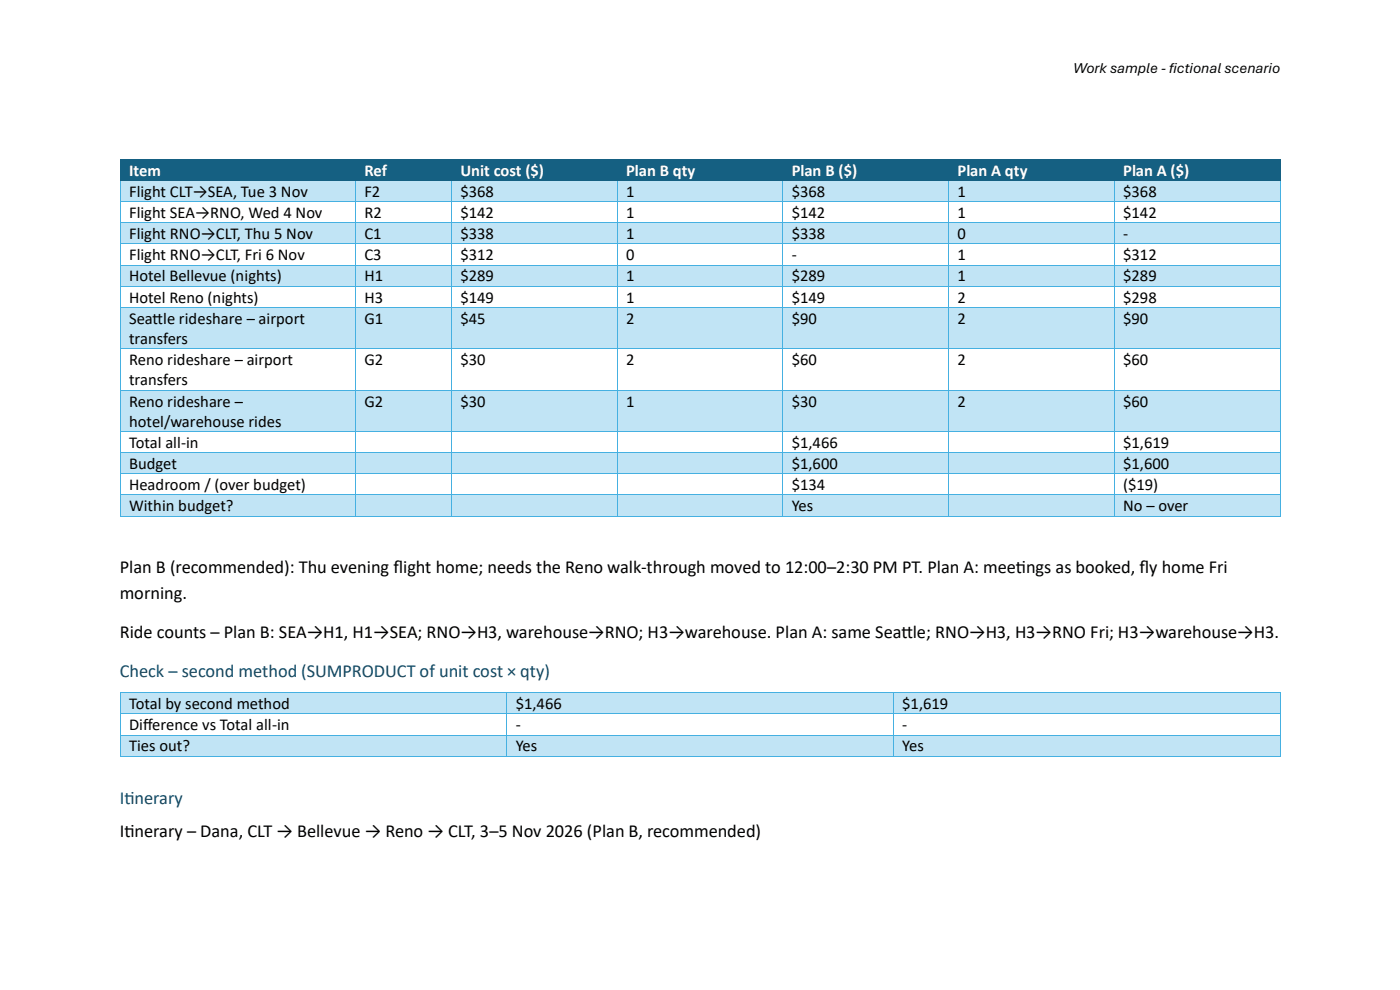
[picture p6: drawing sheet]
<svg xmlns="http://www.w3.org/2000/svg" width="297mm" height="210mm" viewBox="0 0 297 210" stroke-linecap="round" stroke-linejoin="round" font-family="sans-serif">
<defs><g id="words">
<g font-size="3.9">
<text x="25.4" y="121.6">Plan B (recommended): Thu evening f</text>
<text x="83.5" y="121.6">light home; needs the Reno walk-through moved to 12:00–2:30 PM PT. Plan A: meet</text>
<text x="215.5" y="121.6">ings as booked, f</text>
<text x="241.8" y="121.6">ly home Fri</text>
<text x="25.4" y="127.1">morning.</text>
<text x="25.4" y="135.4">Ride counts – Plan B: SEA→H1, H1→SEA; RNO→H3, warehouse→RNO; H3→warehouse. Plan A: same Seat</text>
<text x="191.2" y="135.4">tle; RNO→H3, H3→RNO Fri; H3→warehouse→H3.</text>
<text x="25.4" y="177.5">It</text>
<text x="26.4" y="177.5">inerary – Dana, CLT → Bellevue → Reno → CLT, 3–5 Nov 2026 (Plan B, recommended)</text>
</g>
<g font-size="3.9" fill="#0f4761">
<text x="25.4" y="143.7">Check – second method (SUMPRODUCT of unit cost × qty)</text>
<text x="25.4" y="170.6">It</text>
<text x="26.4" y="170.6">inerary</text>
</g>
<g font-size="3.5" fill="#fff">
<text x="27.4" y="37.3">Item</text>
<text x="77.3" y="37.3">Ref</text>
<text x="97.7" y="37.3">Unit cost ($)</text>
<text x="132.8" y="37.3">Plan B qty</text>
<text x="168" y="37.3">Plan B ($)</text>
<text x="203.1" y="37.3">Plan A qty</text>
<text x="238.3" y="37.3">Plan A ($)</text>
</g>
<g font-size="3.5">
<text x="27.4" y="41.7">Flight CLT→SEA, Tue 3 Nov</text>
<text x="77.3" y="41.7">F2</text>
<text x="97.7" y="41.7">$368</text>
<text x="132.8" y="41.7">1</text>
<text x="168" y="41.7">$368</text>
<text x="203.1" y="41.7">1</text>
<text x="238.3" y="41.7">$368</text>
<text x="27.4" y="46.2">Flight SEA→RNO, Wed 4 Nov</text>
<text x="77.3" y="46.2">R2</text>
<text x="97.7" y="46.2">$142</text>
<text x="132.8" y="46.2">1</text>
<text x="168" y="46.2">$142</text>
<text x="203.1" y="46.2">1</text>
<text x="238.3" y="46.2">$142</text>
<text x="27.4" y="50.7">Flight RNO→CLT, Thu 5 Nov</text>
<text x="77.3" y="50.7">C1</text>
<text x="97.7" y="50.7">$338</text>
<text x="132.8" y="50.7">1</text>
<text x="168" y="50.7">$338</text>
<text x="203.1" y="50.7">0</text>
<text x="238.3" y="50.7">-</text>
<text x="27.4" y="55.2">Flight RNO→CLT, Fri 6 Nov</text>
<text x="27.4" y="59.7">Hotel Bellevue (nights)</text>
<text x="77.3" y="55.2">C3</text>
<text x="77.3" y="59.7">H1</text>
<text x="97.7" y="55.2">$312</text>
<text x="97.7" y="59.7">$289</text>
<text x="132.8" y="55.2">0</text>
<text x="132.8" y="59.7">1</text>
<text x="168" y="55.2">-</text>
<text x="168" y="59.7">$289</text>
<text x="203.1" y="55.2">1</text>
<text x="203.1" y="59.7">1</text>
<text x="238.3" y="55.2">$312</text>
<text x="238.3" y="59.7">$289</text>
<text x="27.4" y="64.2">Hotel Reno (nights)</text>
<text x="77.3" y="64.2">H3</text>
<text x="97.7" y="64.2">$149</text>
<text x="132.8" y="64.2">1</text>
<text x="168" y="64.2">$149</text>
<text x="203.1" y="64.2">2</text>
<text x="238.3" y="64.2">$298</text>
<text x="27.4" y="68.6">Seat</text>
<text x="32.4" y="68.6">tle rideshare – airport</text>
<text x="77.3" y="68.6">G1</text>
<text x="97.7" y="68.6">$45</text>
<text x="132.8" y="68.6">2</text>
<text x="168" y="68.6">$90</text>
<text x="203.1" y="68.6">2</text>
<text x="238.3" y="68.6">$90</text>
<text x="27.4" y="73">transfers</text>
<text x="27.4" y="77.4">Reno rideshare – airport</text>
<text x="77.3" y="77.4">G2</text>
<text x="97.7" y="77.4">$30</text>
<text x="132.8" y="77.4">2</text>
<text x="168" y="77.4">$60</text>
<text x="203.1" y="77.4">2</text>
<text x="238.3" y="77.4">$60</text>
<text x="27.4" y="81.8">transfers</text>
<text x="27.4" y="86.3">Reno rideshare –</text>
<text x="77.3" y="86.3">G2</text>
<text x="97.7" y="86.3">$30</text>
<text x="132.8" y="86.3">1</text>
<text x="168" y="86.3">$30</text>
<text x="203.1" y="86.3">2</text>
<text x="238.3" y="86.3">$60</text>
<text x="27.4" y="90.5">hotel/warehouse rides</text>
<text x="27.4" y="95">Total all-in</text>
<text x="168" y="95">$1,466</text>
<text x="238.3" y="95">$1,619</text>
<text x="27.4" y="99.5">Budget</text>
<text x="168" y="99.5">$1,600</text>
<text x="238.3" y="99.5">$1,600</text>
<text x="27.4" y="104">Headroom / (over budget)</text>
<text x="168" y="104">$134</text>
<text x="238.3" y="104">($19)</text>
<text x="27.4" y="108.5">Within budget?</text>
<text x="168" y="108.5">Yes</text>
<text x="238.3" y="108.5">No – over</text>
<text x="27.4" y="150.4">Total by second method</text>
<text x="27.4" y="154.9">Dif</text>
<text x="30.4" y="154.9">ference vs Total all-in</text>
<text x="109.4" y="150.4">$1,466</text>
<text x="109.4" y="154.9">-</text>
<text x="191.4" y="150.4">$1,619</text>
<text x="191.4" y="154.9">-</text>
<text x="27.4" y="159.4">Ties out?</text>
<text x="109.4" y="159.4">Yes</text>
<text x="191.4" y="159.4">Yes</text>
</g>
<g font-size="3.2">
<text x="227.7" y="15.5">Work sample - f</text>
<text x="248" y="15.5">ictional scenario</text>
</g>
</g></defs>
<g fill="#156082">
<path d="M25.6 33.9h49.8v4.3h-49.8z" fill-rule="evenodd"/>
<path d="M27.4 33.9h46.1v4.3h-46.1z" fill-rule="evenodd"/>
<path d="M75.4 33.9h20.4v4.3h-20.4z" fill-rule="evenodd"/>
<path d="M77.3 33.9h16.6v4.3h-16.6z" fill-rule="evenodd"/>
<path d="M95.8 33.9h35.1v4.3h-35.1z" fill-rule="evenodd"/>
<path d="M97.7 33.9h31.3v4.3h-31.3z" fill-rule="evenodd"/>
<path d="M130.9 33.9h35.1v4.3h-35.1z" fill-rule="evenodd"/>
<path d="M132.8 33.9h31.4v4.3h-31.4z" fill-rule="evenodd"/>
<path d="M166 33.9h35.2v4.3h-35.2z" fill-rule="evenodd"/>
<path d="M168 33.9h31.3v4.3h-31.3z" fill-rule="evenodd"/>
<path d="M201.2 33.9h35.2v4.3h-35.2z" fill-rule="evenodd"/>
<path d="M203.1 33.9h31.4v4.3h-31.4z" fill-rule="evenodd"/>
<path d="M236.4 33.9h35.1v4.3h-35.1z" fill-rule="evenodd"/>
<path d="M238.3 33.9h31.4v4.3h-31.4z" fill-rule="evenodd"/>
<path d="M25.4 33.7h.2v.2h-.2z" fill-rule="evenodd"/>
<path d="M25.4 33.7h.2v.2h-.2z" fill-rule="evenodd"/>
</g>
<path d="M25.6 33.8h49.8" fill="none" stroke="#156082" stroke-width=".21"/>
<path d="M75.4 33.7h.2v.2h-.2z" fill-rule="evenodd" fill="#156082"/>
<path d="M75.6 33.8h20.2" fill="none" stroke="#156082" stroke-width=".21"/>
<path d="M95.8 33.7h.1v.2h-.1z" fill-rule="evenodd" fill="#156082"/>
<path d="M95.9 33.8h35" fill="none" stroke="#156082" stroke-width=".21"/>
<path d="M130.9 33.7h.2v.2h-.2z" fill-rule="evenodd" fill="#156082"/>
<path d="M131.1 33.8h35" fill="none" stroke="#156082" stroke-width=".21"/>
<path d="M166.1 33.7h.2v.2h-.2z" fill-rule="evenodd" fill="#156082"/>
<path d="M166.3 33.8h34.9" fill="none" stroke="#156082" stroke-width=".21"/>
<path d="M201.2 33.7h.2v.2h-.2z" fill-rule="evenodd" fill="#156082"/>
<path d="M201.4 33.8h35" fill="none" stroke="#156082" stroke-width=".21"/>
<path d="M236.4 33.7h.2v.2h-.2z" fill-rule="evenodd" fill="#156082"/>
<path d="M236.6 33.8h34.9" fill="none" stroke="#156082" stroke-width=".21"/>
<g fill="#156082">
<path d="M271.5 33.7h.1v.2h-.1z" fill-rule="evenodd"/>
<path d="M271.5 33.7h.1v.2h-.1z" fill-rule="evenodd"/>
</g>
<path d="M25.5 33.9v4.3M271.6 33.9v4.3" fill="none" stroke="#156082" stroke-width=".21"/>
<g fill="#c1e4f5">
<path d="M25.6 38.4h49.7v4.3h-49.7z" fill-rule="evenodd"/>
<path d="M27.4 38.4h46.1v4.3h-46.1z" fill-rule="evenodd"/>
<path d="M75.5 38.4h20.2v4.3h-20.2z" fill-rule="evenodd"/>
<path d="M77.3 38.4h16.6v4.3h-16.6z" fill-rule="evenodd"/>
<path d="M95.8 38.4h35v4.3h-35z" fill-rule="evenodd"/>
<path d="M97.7 38.4h31.3v4.3h-31.3z" fill-rule="evenodd"/>
<path d="M131 38.4h35v4.3h-35z" fill-rule="evenodd"/>
<path d="M132.8 38.4h31.4v4.3h-31.4z" fill-rule="evenodd"/>
<path d="M166.2 38.4h35v4.3h-35z" fill-rule="evenodd"/>
<path d="M168 38.4h31.3v4.3h-31.3z" fill-rule="evenodd"/>
<path d="M201.3 38.4h35v4.3h-35z" fill-rule="evenodd"/>
<path d="M203.1 38.4h31.4v4.3h-31.4z" fill-rule="evenodd"/>
<path d="M236.5 38.4h35v4.3h-35z" fill-rule="evenodd"/>
<path d="M238.3 38.4h31.4v4.3h-31.4z" fill-rule="evenodd"/>
</g>
<path d="M25.4 38.2h.2v.2h-.2z" fill-rule="evenodd" fill="#156082"/>
<path d="M25.6 38.3h49.7" fill="none" stroke="#156082" stroke-width=".21"/>
<g fill="#156082">
<path d="M75.3 38.2h.2v.2h-.2z" fill-rule="evenodd"/>
<path d="M75.5 38.2h.2v.2h-.2z" fill-rule="evenodd"/>
</g>
<path d="M75.7 38.3h20" fill="none" stroke="#156082" stroke-width=".21"/>
<g fill="#156082">
<path d="M95.7 38.2h.1v.2h-.1z" fill-rule="evenodd"/>
<path d="M95.8 38.2h.2v.2h-.2z" fill-rule="evenodd"/>
</g>
<path d="M96 38.3h34.8" fill="none" stroke="#156082" stroke-width=".21"/>
<g fill="#156082">
<path d="M130.8 38.2h.2v.2h-.2z" fill-rule="evenodd"/>
<path d="M131 38.2h.2v.2h-.2z" fill-rule="evenodd"/>
</g>
<path d="M131.2 38.3h34.8" fill="none" stroke="#156082" stroke-width=".21"/>
<g fill="#156082">
<path d="M166 38.2h.2v.2h-.2z" fill-rule="evenodd"/>
<path d="M166.2 38.2h.2v.2h-.2z" fill-rule="evenodd"/>
</g>
<path d="M166.4 38.3h34.8" fill="none" stroke="#156082" stroke-width=".21"/>
<g fill="#156082">
<path d="M201.2 38.2h.1v.2h-.1z" fill-rule="evenodd"/>
<path d="M201.3 38.2h.2v.2h-.2z" fill-rule="evenodd"/>
</g>
<path d="M201.5 38.3h34.8" fill="none" stroke="#156082" stroke-width=".21"/>
<g fill="#156082">
<path d="M236.3 38.2h.2v.2h-.2z" fill-rule="evenodd"/>
<path d="M236.5 38.2h.1v.2h-.1z" fill-rule="evenodd"/>
</g>
<path d="M236.6 38.3h34.9" fill="none" stroke="#156082" stroke-width=".21"/>
<path d="M271.5 38.2h.1v.2h-.1z" fill-rule="evenodd" fill="#156082"/>
<path d="M25.5 38.4v4.3M75.4 38.4v4.3M95.8 38.4v4.3M130.9 38.4v4.3M166.1 38.4v4.3M201.2 38.4v4.3M236.4 38.4v4.3M271.6 38.4v4.3" fill="none" stroke="#45b0e1" stroke-width=".21"/>
<path d="M25.4 42.7h.2v.1h-.2z" fill-rule="evenodd" fill="#45b0e1"/>
<path d="M25.6 42.8h49.7" fill="none" stroke="#45b0e1" stroke-width=".21"/>
<path d="M75.3 42.7h.2v.1h-.2z" fill-rule="evenodd" fill="#45b0e1"/>
<path d="M75.5 42.8h20.2" fill="none" stroke="#45b0e1" stroke-width=".21"/>
<path d="M95.7 42.7h.1v.1h-.1z" fill-rule="evenodd" fill="#45b0e1"/>
<path d="M95.8 42.8h35" fill="none" stroke="#45b0e1" stroke-width=".21"/>
<path d="M130.8 42.7h.2v.1h-.2z" fill-rule="evenodd" fill="#45b0e1"/>
<path d="M131 42.8h35" fill="none" stroke="#45b0e1" stroke-width=".21"/>
<path d="M166 42.7h.2v.1h-.2z" fill-rule="evenodd" fill="#45b0e1"/>
<path d="M166.2 42.8h35" fill="none" stroke="#45b0e1" stroke-width=".21"/>
<path d="M201.2 42.7h.1v.1h-.1z" fill-rule="evenodd" fill="#45b0e1"/>
<path d="M201.3 42.8h35" fill="none" stroke="#45b0e1" stroke-width=".21"/>
<path d="M236.3 42.7h.2v.1h-.2z" fill-rule="evenodd" fill="#45b0e1"/>
<path d="M236.5 42.8h35" fill="none" stroke="#45b0e1" stroke-width=".21"/>
<path d="M271.5 42.7h.1v.1h-.1z" fill-rule="evenodd" fill="#45b0e1"/>
<path d="M25.5 42.8v4.4M75.4 42.8v4.4M95.8 42.8v4.4M130.9 42.8v4.4M166.1 42.8v4.4M201.2 42.8v4.4M236.4 42.8v4.4M271.6 42.8v4.4" fill="none" stroke="#45b0e1" stroke-width=".21"/>
<g fill="#c1e4f5">
<path d="M25.6 47.3h49.7v4.4h-49.7z" fill-rule="evenodd"/>
<path d="M27.4 47.3h46.1v4.4h-46.1z" fill-rule="evenodd"/>
<path d="M75.5 47.3h20.2v4.4h-20.2z" fill-rule="evenodd"/>
<path d="M77.3 47.3h16.6v4.4h-16.6z" fill-rule="evenodd"/>
<path d="M95.8 47.3h35v4.4h-35z" fill-rule="evenodd"/>
<path d="M97.7 47.3h31.3v4.4h-31.3z" fill-rule="evenodd"/>
<path d="M131 47.3h35v4.4h-35z" fill-rule="evenodd"/>
<path d="M132.8 47.3h31.4v4.4h-31.4z" fill-rule="evenodd"/>
<path d="M166.2 47.3h35v4.4h-35z" fill-rule="evenodd"/>
<path d="M168 47.3h31.3v4.4h-31.3z" fill-rule="evenodd"/>
<path d="M201.3 47.3h35v4.4h-35z" fill-rule="evenodd"/>
<path d="M203.1 47.3h31.4v4.4h-31.4z" fill-rule="evenodd"/>
<path d="M236.5 47.3h35v4.4h-35z" fill-rule="evenodd"/>
<path d="M238.3 47.3h31.4v4.4h-31.4z" fill-rule="evenodd"/>
</g>
<path d="M25.4 47.2h.2v.1h-.2z" fill-rule="evenodd" fill="#45b0e1"/>
<path d="M25.6 47.3h49.7" fill="none" stroke="#45b0e1" stroke-width=".21"/>
<path d="M75.3 47.2h.2v.1h-.2z" fill-rule="evenodd" fill="#45b0e1"/>
<path d="M75.5 47.3h20.2" fill="none" stroke="#45b0e1" stroke-width=".21"/>
<path d="M95.7 47.2h.1v.1h-.1z" fill-rule="evenodd" fill="#45b0e1"/>
<path d="M95.8 47.3h35" fill="none" stroke="#45b0e1" stroke-width=".21"/>
<path d="M130.8 47.2h.2v.1h-.2z" fill-rule="evenodd" fill="#45b0e1"/>
<path d="M131 47.3h35" fill="none" stroke="#45b0e1" stroke-width=".21"/>
<path d="M166 47.2h.2v.1h-.2z" fill-rule="evenodd" fill="#45b0e1"/>
<path d="M166.2 47.3h35" fill="none" stroke="#45b0e1" stroke-width=".21"/>
<path d="M201.2 47.2h.1v.1h-.1z" fill-rule="evenodd" fill="#45b0e1"/>
<path d="M201.3 47.3h35" fill="none" stroke="#45b0e1" stroke-width=".21"/>
<path d="M236.3 47.2h.2v.1h-.2z" fill-rule="evenodd" fill="#45b0e1"/>
<path d="M236.5 47.3h35" fill="none" stroke="#45b0e1" stroke-width=".21"/>
<path d="M271.5 47.2h.1v.1h-.1z" fill-rule="evenodd" fill="#45b0e1"/>
<path d="M25.5 47.3v4.4M75.4 47.3v4.4M95.8 47.3v4.4M130.9 47.3v4.4M166.1 47.3v4.4M201.2 47.3v4.4M236.4 47.3v4.4M271.6 47.3v4.4" fill="none" stroke="#45b0e1" stroke-width=".21"/>
<path d="M25.4 51.7h.2v.1h-.2z" fill-rule="evenodd" fill="#45b0e1"/>
<path d="M25.6 51.7h49.7" fill="none" stroke="#45b0e1" stroke-width=".21"/>
<path d="M75.3 51.7h.2v.1h-.2z" fill-rule="evenodd" fill="#45b0e1"/>
<path d="M75.5 51.7h20.2" fill="none" stroke="#45b0e1" stroke-width=".21"/>
<path d="M95.7 51.7h.1v.1h-.1z" fill-rule="evenodd" fill="#45b0e1"/>
<path d="M95.8 51.7h35" fill="none" stroke="#45b0e1" stroke-width=".21"/>
<path d="M130.8 51.7h.2v.1h-.2z" fill-rule="evenodd" fill="#45b0e1"/>
<path d="M131 51.7h35" fill="none" stroke="#45b0e1" stroke-width=".21"/>
<path d="M166 51.7h.2v.1h-.2z" fill-rule="evenodd" fill="#45b0e1"/>
<path d="M166.2 51.7h35" fill="none" stroke="#45b0e1" stroke-width=".21"/>
<path d="M201.2 51.7h.1v.1h-.1z" fill-rule="evenodd" fill="#45b0e1"/>
<path d="M201.3 51.7h35" fill="none" stroke="#45b0e1" stroke-width=".21"/>
<path d="M236.3 51.7h.2v.1h-.2z" fill-rule="evenodd" fill="#45b0e1"/>
<path d="M236.5 51.7h35" fill="none" stroke="#45b0e1" stroke-width=".21"/>
<path d="M271.5 51.7h.1v.1h-.1z" fill-rule="evenodd" fill="#45b0e1"/>
<path d="M25.5 51.8v4.3M75.4 51.8v4.3M95.8 51.8v4.3M130.9 51.8v4.3M166.1 51.8v4.3M201.2 51.8v4.3M236.4 51.8v4.3M271.6 51.8v4.3" fill="none" stroke="#45b0e1" stroke-width=".21"/>
<g fill="#c1e4f5">
<path d="M25.6 56.3h49.7v4.3h-49.7z" fill-rule="evenodd"/>
<path d="M27.4 56.3h46.1v4.3h-46.1z" fill-rule="evenodd"/>
<path d="M75.5 56.3h20.2v4.3h-20.2z" fill-rule="evenodd"/>
<path d="M77.3 56.3h16.6v4.3h-16.6z" fill-rule="evenodd"/>
<path d="M95.8 56.3h35v4.3h-35z" fill-rule="evenodd"/>
<path d="M97.7 56.3h31.3v4.3h-31.3z" fill-rule="evenodd"/>
<path d="M131 56.3h35v4.3h-35z" fill-rule="evenodd"/>
<path d="M132.8 56.3h31.4v4.3h-31.4z" fill-rule="evenodd"/>
<path d="M166.2 56.3h35v4.3h-35z" fill-rule="evenodd"/>
<path d="M168 56.3h31.3v4.3h-31.3z" fill-rule="evenodd"/>
<path d="M201.3 56.3h35v4.3h-35z" fill-rule="evenodd"/>
<path d="M203.1 56.3h31.4v4.3h-31.4z" fill-rule="evenodd"/>
<path d="M236.5 56.3h35v4.3h-35z" fill-rule="evenodd"/>
<path d="M238.3 56.3h31.4v4.3h-31.4z" fill-rule="evenodd"/>
</g>
<path d="M25.4 56.1h.2v.2h-.2z" fill-rule="evenodd" fill="#45b0e1"/>
<path d="M25.6 56.2h49.7" fill="none" stroke="#45b0e1" stroke-width=".21"/>
<path d="M75.3 56.1h.2v.2h-.2z" fill-rule="evenodd" fill="#45b0e1"/>
<path d="M75.5 56.2h20.2" fill="none" stroke="#45b0e1" stroke-width=".21"/>
<path d="M95.7 56.1h.1v.2h-.1z" fill-rule="evenodd" fill="#45b0e1"/>
<path d="M95.8 56.2h35" fill="none" stroke="#45b0e1" stroke-width=".21"/>
<path d="M130.8 56.1h.2v.2h-.2z" fill-rule="evenodd" fill="#45b0e1"/>
<path d="M131 56.2h35" fill="none" stroke="#45b0e1" stroke-width=".21"/>
<path d="M166 56.1h.2v.2h-.2z" fill-rule="evenodd" fill="#45b0e1"/>
<path d="M166.2 56.2h35" fill="none" stroke="#45b0e1" stroke-width=".21"/>
<path d="M201.2 56.1h.1v.2h-.1z" fill-rule="evenodd" fill="#45b0e1"/>
<path d="M201.3 56.2h35" fill="none" stroke="#45b0e1" stroke-width=".21"/>
<path d="M236.3 56.1h.2v.2h-.2z" fill-rule="evenodd" fill="#45b0e1"/>
<path d="M236.5 56.2h35" fill="none" stroke="#45b0e1" stroke-width=".21"/>
<path d="M271.5 56.1h.1v.2h-.1z" fill-rule="evenodd" fill="#45b0e1"/>
<path d="M25.5 56.3v4.3M75.4 56.3v4.3M95.8 56.3v4.3M130.9 56.3v4.3M166.1 56.3v4.3M201.2 56.3v4.3M236.4 56.3v4.3M271.6 56.3v4.3" fill="none" stroke="#45b0e1" stroke-width=".21"/>
<path d="M25.4 60.6h.2v.2h-.2z" fill-rule="evenodd" fill="#45b0e1"/>
<path d="M25.6 60.7h49.7" fill="none" stroke="#45b0e1" stroke-width=".21"/>
<path d="M75.3 60.6h.2v.2h-.2z" fill-rule="evenodd" fill="#45b0e1"/>
<path d="M75.5 60.7h20.2" fill="none" stroke="#45b0e1" stroke-width=".21"/>
<path d="M95.7 60.6h.1v.2h-.1z" fill-rule="evenodd" fill="#45b0e1"/>
<path d="M95.8 60.7h35" fill="none" stroke="#45b0e1" stroke-width=".21"/>
<path d="M130.8 60.6h.2v.2h-.2z" fill-rule="evenodd" fill="#45b0e1"/>
<path d="M131 60.7h35" fill="none" stroke="#45b0e1" stroke-width=".21"/>
<path d="M166 60.6h.2v.2h-.2z" fill-rule="evenodd" fill="#45b0e1"/>
<path d="M166.2 60.7h35" fill="none" stroke="#45b0e1" stroke-width=".21"/>
<path d="M201.2 60.6h.1v.2h-.1z" fill-rule="evenodd" fill="#45b0e1"/>
<path d="M201.3 60.7h35" fill="none" stroke="#45b0e1" stroke-width=".21"/>
<path d="M236.3 60.6h.2v.2h-.2z" fill-rule="evenodd" fill="#45b0e1"/>
<path d="M236.5 60.7h35" fill="none" stroke="#45b0e1" stroke-width=".21"/>
<path d="M271.5 60.6h.1v.2h-.1z" fill-rule="evenodd" fill="#45b0e1"/>
<path d="M25.5 60.8v4.3M75.4 60.8v4.3M95.8 60.8v4.3M130.9 60.8v4.3M166.1 60.8v4.3M201.2 60.8v4.3M236.4 60.8v4.3M271.6 60.8v4.3" fill="none" stroke="#45b0e1" stroke-width=".21"/>
<g fill="#c1e4f5">
<path d="M25.6 65.3h49.7v8.6h-49.7z" fill-rule="evenodd"/>
<path d="M27.4 65.3h46.1v4.3h-46.1z" fill-rule="evenodd"/>
<path d="M27.4 69.6h46.1v4.3h-46.1z" fill-rule="evenodd"/>
<path d="M75.5 65.3h20.2v8.6h-20.2z" fill-rule="evenodd"/>
<path d="M77.3 65.3h16.6v4.3h-16.6z" fill-rule="evenodd"/>
<path d="M95.8 65.3h35v8.6h-35z" fill-rule="evenodd"/>
<path d="M97.7 65.3h31.3v4.3h-31.3z" fill-rule="evenodd"/>
<path d="M131 65.3h35v8.6h-35z" fill-rule="evenodd"/>
<path d="M132.8 65.3h31.4v4.3h-31.4z" fill-rule="evenodd"/>
<path d="M166.2 65.3h35v8.6h-35z" fill-rule="evenodd"/>
<path d="M168 65.3h31.3v4.3h-31.3z" fill-rule="evenodd"/>
<path d="M201.3 65.3h35v8.6h-35z" fill-rule="evenodd"/>
<path d="M203.1 65.3h31.4v4.3h-31.4z" fill-rule="evenodd"/>
<path d="M236.5 65.3h35v8.6h-35z" fill-rule="evenodd"/>
<path d="M238.3 65.3h31.4v4.3h-31.4z" fill-rule="evenodd"/>
</g>
<path d="M25.4 65.1h.2v.2h-.2z" fill-rule="evenodd" fill="#45b0e1"/>
<path d="M25.6 65.2h49.7" fill="none" stroke="#45b0e1" stroke-width=".21"/>
<path d="M75.3 65.1h.2v.2h-.2z" fill-rule="evenodd" fill="#45b0e1"/>
<path d="M75.5 65.2h20.2" fill="none" stroke="#45b0e1" stroke-width=".21"/>
<path d="M95.7 65.1h.1v.2h-.1z" fill-rule="evenodd" fill="#45b0e1"/>
<path d="M95.8 65.2h35" fill="none" stroke="#45b0e1" stroke-width=".21"/>
<path d="M130.8 65.1h.2v.2h-.2z" fill-rule="evenodd" fill="#45b0e1"/>
<path d="M131 65.2h35" fill="none" stroke="#45b0e1" stroke-width=".21"/>
<path d="M166 65.1h.2v.2h-.2z" fill-rule="evenodd" fill="#45b0e1"/>
<path d="M166.2 65.2h35" fill="none" stroke="#45b0e1" stroke-width=".21"/>
<path d="M201.2 65.1h.1v.2h-.1z" fill-rule="evenodd" fill="#45b0e1"/>
<path d="M201.3 65.2h35" fill="none" stroke="#45b0e1" stroke-width=".21"/>
<path d="M236.3 65.1h.2v.2h-.2z" fill-rule="evenodd" fill="#45b0e1"/>
<path d="M236.5 65.2h35" fill="none" stroke="#45b0e1" stroke-width=".21"/>
<path d="M271.5 65.1h.1v.2h-.1z" fill-rule="evenodd" fill="#45b0e1"/>
<path d="M25.5 65.3v8.6M75.4 65.3v8.6M95.8 65.3v8.6M130.9 65.3v8.6M166.1 65.3v8.6M201.2 65.3v8.6M236.4 65.3v8.6M271.6 65.3v8.6" fill="none" stroke="#45b0e1" stroke-width=".21"/>
<path d="M25.4 73.9h.2v.2h-.2z" fill-rule="evenodd" fill="#45b0e1"/>
<path d="M25.6 74h49.7" fill="none" stroke="#45b0e1" stroke-width=".21"/>
<path d="M75.3 73.9h.2v.2h-.2z" fill-rule="evenodd" fill="#45b0e1"/>
<path d="M75.5 74h20.2" fill="none" stroke="#45b0e1" stroke-width=".21"/>
<path d="M95.7 73.9h.1v.2h-.1z" fill-rule="evenodd" fill="#45b0e1"/>
<path d="M95.8 74h35" fill="none" stroke="#45b0e1" stroke-width=".21"/>
<path d="M130.8 73.9h.2v.2h-.2z" fill-rule="evenodd" fill="#45b0e1"/>
<path d="M131 74h35" fill="none" stroke="#45b0e1" stroke-width=".21"/>
<path d="M166 73.9h.2v.2h-.2z" fill-rule="evenodd" fill="#45b0e1"/>
<path d="M166.2 74h35" fill="none" stroke="#45b0e1" stroke-width=".21"/>
<path d="M201.2 73.9h.1v.2h-.1z" fill-rule="evenodd" fill="#45b0e1"/>
<path d="M201.3 74h35" fill="none" stroke="#45b0e1" stroke-width=".21"/>
<path d="M236.3 73.9h.2v.2h-.2z" fill-rule="evenodd" fill="#45b0e1"/>
<path d="M236.5 74h35" fill="none" stroke="#45b0e1" stroke-width=".21"/>
<path d="M271.5 73.9h.1v.2h-.1z" fill-rule="evenodd" fill="#45b0e1"/>
<path d="M25.5 74.1v8.6M75.4 74.1v8.6M95.8 74.1v8.6M130.9 74.1v8.6M166.1 74.1v8.6M201.2 74.1v8.6M236.4 74.1v8.6M271.6 74.1v8.6" fill="none" stroke="#45b0e1" stroke-width=".21"/>
<g fill="#c1e4f5">
<path d="M25.6 82.9h49.7v8.6h-49.7z" fill-rule="evenodd"/>
<path d="M27.4 82.9h46.1v4.3h-46.1z" fill-rule="evenodd"/>
<path d="M27.4 87.2h46.1v4.3h-46.1z" fill-rule="evenodd"/>
<path d="M75.5 82.9h20.2v8.6h-20.2z" fill-rule="evenodd"/>
<path d="M77.3 82.9h16.6v4.3h-16.6z" fill-rule="evenodd"/>
<path d="M95.8 82.9h35v8.6h-35z" fill-rule="evenodd"/>
<path d="M97.7 82.9h31.3v4.3h-31.3z" fill-rule="evenodd"/>
<path d="M131 82.9h35v8.6h-35z" fill-rule="evenodd"/>
<path d="M132.8 82.9h31.4v4.3h-31.4z" fill-rule="evenodd"/>
<path d="M166.2 82.9h35v8.6h-35z" fill-rule="evenodd"/>
<path d="M168 82.9h31.3v4.3h-31.3z" fill-rule="evenodd"/>
<path d="M201.3 82.9h35v8.6h-35z" fill-rule="evenodd"/>
<path d="M203.1 82.9h31.4v4.3h-31.4z" fill-rule="evenodd"/>
<path d="M236.5 82.9h35v8.6h-35z" fill-rule="evenodd"/>
<path d="M238.3 82.9h31.4v4.3h-31.4z" fill-rule="evenodd"/>
</g>
<path d="M25.4 82.7h.2v.2h-.2z" fill-rule="evenodd" fill="#45b0e1"/>
<path d="M25.6 82.8h49.7" fill="none" stroke="#45b0e1" stroke-width=".21"/>
<path d="M75.3 82.7h.2v.2h-.2z" fill-rule="evenodd" fill="#45b0e1"/>
<path d="M75.5 82.8h20.2" fill="none" stroke="#45b0e1" stroke-width=".21"/>
<path d="M95.7 82.7h.1v.2h-.1z" fill-rule="evenodd" fill="#45b0e1"/>
<path d="M95.8 82.8h35" fill="none" stroke="#45b0e1" stroke-width=".21"/>
<path d="M130.8 82.7h.2v.2h-.2z" fill-rule="evenodd" fill="#45b0e1"/>
<path d="M131 82.8h35" fill="none" stroke="#45b0e1" stroke-width=".21"/>
<path d="M166 82.7h.2v.2h-.2z" fill-rule="evenodd" fill="#45b0e1"/>
<path d="M166.2 82.8h35" fill="none" stroke="#45b0e1" stroke-width=".21"/>
<path d="M201.2 82.7h.1v.2h-.1z" fill-rule="evenodd" fill="#45b0e1"/>
<path d="M201.3 82.8h35" fill="none" stroke="#45b0e1" stroke-width=".21"/>
<path d="M236.3 82.7h.2v.2h-.2z" fill-rule="evenodd" fill="#45b0e1"/>
<path d="M236.5 82.8h35" fill="none" stroke="#45b0e1" stroke-width=".21"/>
<path d="M271.5 82.7h.1v.2h-.1z" fill-rule="evenodd" fill="#45b0e1"/>
<path d="M25.5 82.9v8.6M75.4 82.9v8.6M95.8 82.9v8.6M130.9 82.9v8.6M166.1 82.9v8.6M201.2 82.9v8.6M236.4 82.9v8.6M271.6 82.9v8.6" fill="none" stroke="#45b0e1" stroke-width=".21"/>
<path d="M25.4 91.5h.2v.1h-.2z" fill-rule="evenodd" fill="#45b0e1"/>
<path d="M25.6 91.5h49.7" fill="none" stroke="#45b0e1" stroke-width=".21"/>
<path d="M75.3 91.5h.2v.1h-.2z" fill-rule="evenodd" fill="#45b0e1"/>
<path d="M75.5 91.5h20.2" fill="none" stroke="#45b0e1" stroke-width=".21"/>
<path d="M95.7 91.5h.1v.1h-.1z" fill-rule="evenodd" fill="#45b0e1"/>
<path d="M95.8 91.5h35" fill="none" stroke="#45b0e1" stroke-width=".21"/>
<path d="M130.8 91.5h.2v.1h-.2z" fill-rule="evenodd" fill="#45b0e1"/>
<path d="M131 91.5h35" fill="none" stroke="#45b0e1" stroke-width=".21"/>
<path d="M166 91.5h.2v.1h-.2z" fill-rule="evenodd" fill="#45b0e1"/>
<path d="M166.2 91.5h35" fill="none" stroke="#45b0e1" stroke-width=".21"/>
<path d="M201.2 91.5h.1v.1h-.1z" fill-rule="evenodd" fill="#45b0e1"/>
<path d="M201.3 91.5h35" fill="none" stroke="#45b0e1" stroke-width=".21"/>
<path d="M236.3 91.5h.2v.1h-.2z" fill-rule="evenodd" fill="#45b0e1"/>
<path d="M236.5 91.5h35" fill="none" stroke="#45b0e1" stroke-width=".21"/>
<path d="M271.5 91.5h.1v.1h-.1z" fill-rule="evenodd" fill="#45b0e1"/>
<path d="M25.5 91.6v4.3M75.4 91.6v4.3M95.8 91.6v4.3M130.9 91.6v4.3M166.1 91.6v4.3M201.2 91.6v4.3M236.4 91.6v4.3M271.6 91.6v4.3" fill="none" stroke="#45b0e1" stroke-width=".21"/>
<g fill="#c1e4f5">
<path d="M25.6 96.1h49.7v4.3h-49.7z" fill-rule="evenodd"/>
<path d="M27.4 96.1h46.1v4.3h-46.1z" fill-rule="evenodd"/>
<path d="M75.5 96.1h20.2v4.3h-20.2z" fill-rule="evenodd"/>
<path d="M77.3 96.1h16.6v4.3h-16.6z" fill-rule="evenodd"/>
<path d="M95.8 96.1h35v4.3h-35z" fill-rule="evenodd"/>
<path d="M97.7 96.1h31.3v4.3h-31.3z" fill-rule="evenodd"/>
<path d="M131 96.1h35v4.3h-35z" fill-rule="evenodd"/>
<path d="M132.8 96.1h31.4v4.3h-31.4z" fill-rule="evenodd"/>
<path d="M166.2 96.1h35v4.3h-35z" fill-rule="evenodd"/>
<path d="M168 96.1h31.3v4.3h-31.3z" fill-rule="evenodd"/>
<path d="M201.3 96.1h35v4.3h-35z" fill-rule="evenodd"/>
<path d="M203.1 96.1h31.4v4.3h-31.4z" fill-rule="evenodd"/>
<path d="M236.5 96.1h35v4.3h-35z" fill-rule="evenodd"/>
<path d="M238.3 96.1h31.4v4.3h-31.4z" fill-rule="evenodd"/>
</g>
<path d="M25.4 95.9h.2v.2h-.2z" fill-rule="evenodd" fill="#45b0e1"/>
<path d="M25.6 96h49.7" fill="none" stroke="#45b0e1" stroke-width=".21"/>
<path d="M75.3 95.9h.2v.2h-.2z" fill-rule="evenodd" fill="#45b0e1"/>
<path d="M75.5 96h20.2" fill="none" stroke="#45b0e1" stroke-width=".21"/>
<path d="M95.7 95.9h.1v.2h-.1z" fill-rule="evenodd" fill="#45b0e1"/>
<path d="M95.8 96h35" fill="none" stroke="#45b0e1" stroke-width=".21"/>
<path d="M130.8 95.9h.2v.2h-.2z" fill-rule="evenodd" fill="#45b0e1"/>
<path d="M131 96h35" fill="none" stroke="#45b0e1" stroke-width=".21"/>
<path d="M166 95.9h.2v.2h-.2z" fill-rule="evenodd" fill="#45b0e1"/>
<path d="M166.2 96h35" fill="none" stroke="#45b0e1" stroke-width=".21"/>
<path d="M201.2 95.9h.1v.2h-.1z" fill-rule="evenodd" fill="#45b0e1"/>
<path d="M201.3 96h35" fill="none" stroke="#45b0e1" stroke-width=".21"/>
<path d="M236.3 95.9h.2v.2h-.2z" fill-rule="evenodd" fill="#45b0e1"/>
<path d="M236.5 96h35" fill="none" stroke="#45b0e1" stroke-width=".21"/>
<path d="M271.5 95.9h.1v.2h-.1z" fill-rule="evenodd" fill="#45b0e1"/>
<path d="M25.5 96.1v4.3M75.4 96.1v4.3M95.8 96.1v4.3M130.9 96.1v4.3M166.1 96.1v4.3M201.2 96.1v4.3M236.4 96.1v4.3M271.6 96.1v4.3" fill="none" stroke="#45b0e1" stroke-width=".21"/>
<path d="M25.4 100.4h.2v.2h-.2z" fill-rule="evenodd" fill="#45b0e1"/>
<path d="M25.6 100.5h49.7" fill="none" stroke="#45b0e1" stroke-width=".21"/>
<path d="M75.3 100.4h.2v.2h-.2z" fill-rule="evenodd" fill="#45b0e1"/>
<path d="M75.5 100.5h20.2" fill="none" stroke="#45b0e1" stroke-width=".21"/>
<path d="M95.7 100.4h.1v.2h-.1z" fill-rule="evenodd" fill="#45b0e1"/>
<path d="M95.8 100.5h35" fill="none" stroke="#45b0e1" stroke-width=".21"/>
<path d="M130.8 100.4h.2v.2h-.2z" fill-rule="evenodd" fill="#45b0e1"/>
<path d="M131 100.5h35" fill="none" stroke="#45b0e1" stroke-width=".21"/>
<path d="M166 100.4h.2v.2h-.2z" fill-rule="evenodd" fill="#45b0e1"/>
<path d="M166.2 100.5h35" fill="none" stroke="#45b0e1" stroke-width=".21"/>
<path d="M201.2 100.4h.1v.2h-.1z" fill-rule="evenodd" fill="#45b0e1"/>
<path d="M201.3 100.5h35" fill="none" stroke="#45b0e1" stroke-width=".21"/>
<path d="M236.3 100.4h.2v.2h-.2z" fill-rule="evenodd" fill="#45b0e1"/>
<path d="M236.5 100.5h35" fill="none" stroke="#45b0e1" stroke-width=".21"/>
<path d="M271.5 100.4h.1v.2h-.1z" fill-rule="evenodd" fill="#45b0e1"/>
<path d="M25.5 100.6v4.3M75.4 100.6v4.3M95.8 100.6v4.3M130.9 100.6v4.3M166.1 100.6v4.3M201.2 100.6v4.3M236.4 100.6v4.3M271.6 100.6v4.3" fill="none" stroke="#45b0e1" stroke-width=".21"/>
<g fill="#c1e4f5">
<path d="M25.6 105.1h49.7v4.3h-49.7z" fill-rule="evenodd"/>
<path d="M27.4 105.1h46.1v4.3h-46.1z" fill-rule="evenodd"/>
<path d="M75.5 105.1h20.2v4.3h-20.2z" fill-rule="evenodd"/>
<path d="M77.3 105.1h16.6v4.3h-16.6z" fill-rule="evenodd"/>
<path d="M95.8 105.1h35v4.3h-35z" fill-rule="evenodd"/>
<path d="M97.7 105.1h31.3v4.3h-31.3z" fill-rule="evenodd"/>
<path d="M131 105.1h35v4.3h-35z" fill-rule="evenodd"/>
<path d="M132.8 105.1h31.4v4.3h-31.4z" fill-rule="evenodd"/>
<path d="M166.2 105.1h35v4.3h-35z" fill-rule="evenodd"/>
<path d="M168 105.1h31.3v4.3h-31.3z" fill-rule="evenodd"/>
<path d="M201.3 105.1h35v4.3h-35z" fill-rule="evenodd"/>
<path d="M203.1 105.1h31.4v4.3h-31.4z" fill-rule="evenodd"/>
<path d="M236.5 105.1h35v4.3h-35z" fill-rule="evenodd"/>
<path d="M238.3 105.1h31.4v4.3h-31.4z" fill-rule="evenodd"/>
</g>
<path d="M25.4 104.9h.2v.2h-.2z" fill-rule="evenodd" fill="#45b0e1"/>
<path d="M25.6 105h49.7" fill="none" stroke="#45b0e1" stroke-width=".21"/>
<path d="M75.3 104.9h.2v.2h-.2z" fill-rule="evenodd" fill="#45b0e1"/>
<path d="M75.5 105h20.2" fill="none" stroke="#45b0e1" stroke-width=".21"/>
<path d="M95.7 104.9h.1v.2h-.1z" fill-rule="evenodd" fill="#45b0e1"/>
<path d="M95.8 105h35" fill="none" stroke="#45b0e1" stroke-width=".21"/>
<path d="M130.8 104.9h.2v.2h-.2z" fill-rule="evenodd" fill="#45b0e1"/>
<path d="M131 105h35" fill="none" stroke="#45b0e1" stroke-width=".21"/>
<path d="M166 104.9h.2v.2h-.2z" fill-rule="evenodd" fill="#45b0e1"/>
<path d="M166.2 105h35" fill="none" stroke="#45b0e1" stroke-width=".21"/>
<path d="M201.2 104.9h.1v.2h-.1z" fill-rule="evenodd" fill="#45b0e1"/>
<path d="M201.3 105h35" fill="none" stroke="#45b0e1" stroke-width=".21"/>
<path d="M236.3 104.9h.2v.2h-.2z" fill-rule="evenodd" fill="#45b0e1"/>
<path d="M236.5 105h35" fill="none" stroke="#45b0e1" stroke-width=".21"/>
<path d="M271.5 104.9h.1v.2h-.1z" fill-rule="evenodd" fill="#45b0e1"/>
<path d="M25.5 105.1v4.3" fill="none" stroke="#45b0e1" stroke-width=".21"/>
<g fill="#45b0e1">
<path d="M25.4 109.4h.2v.2h-.2z" fill-rule="evenodd"/>
<path d="M25.4 109.4h.2v.2h-.2z" fill-rule="evenodd"/>
</g>
<path d="M25.6 109.5h49.7M75.4 105.1v4.3" fill="none" stroke="#45b0e1" stroke-width=".21"/>
<path d="M75.3 109.4h.2v.2h-.2z" fill-rule="evenodd" fill="#45b0e1"/>
<path d="M75.5 109.5h20.2M95.8 105.1v4.3" fill="none" stroke="#45b0e1" stroke-width=".21"/>
<path d="M95.7 109.4h.1v.2h-.1z" fill-rule="evenodd" fill="#45b0e1"/>
<path d="M95.8 109.5h35M130.9 105.1v4.3" fill="none" stroke="#45b0e1" stroke-width=".21"/>
<path d="M130.8 109.4h.2v.2h-.2z" fill-rule="evenodd" fill="#45b0e1"/>
<path d="M131 109.5h35M166.1 105.1v4.3" fill="none" stroke="#45b0e1" stroke-width=".21"/>
<path d="M166 109.4h.2v.2h-.2z" fill-rule="evenodd" fill="#45b0e1"/>
<path d="M166.2 109.5h35M201.2 105.1v4.3" fill="none" stroke="#45b0e1" stroke-width=".21"/>
<path d="M201.2 109.4h.1v.2h-.1z" fill-rule="evenodd" fill="#45b0e1"/>
<path d="M201.3 109.5h35M236.4 105.1v4.3" fill="none" stroke="#45b0e1" stroke-width=".21"/>
<path d="M236.3 109.4h.2v.2h-.2z" fill-rule="evenodd" fill="#45b0e1"/>
<path d="M236.5 109.5h35M271.6 105.1v4.3" fill="none" stroke="#45b0e1" stroke-width=".21"/>
<g fill="#45b0e1">
<path d="M271.5 109.4h.1v.2h-.1z" fill-rule="evenodd"/>
<path d="M271.5 109.4h.1v.2h-.1z" fill-rule="evenodd"/>
</g>
<g fill="#c1e4f5">
<path d="M25.6 147.1h81.8v4.3h-81.8z" fill-rule="evenodd"/>
<path d="M27.4 147.1h78.2v4.3h-78.2z" fill-rule="evenodd"/>
<path d="M107.6 147.1h81.8v4.3h-81.8z" fill-rule="evenodd"/>
<path d="M109.4 147.1h78.2v4.3h-78.2z" fill-rule="evenodd"/>
<path d="M189.6 147.1h81.9v4.3h-81.9z" fill-rule="evenodd"/>
<path d="M191.4 147.1h78.3v4.3h-78.3z" fill-rule="evenodd"/>
</g>
<g fill="#45b0e1">
<path d="M25.4 146.9h.2v.2h-.2z" fill-rule="evenodd"/>
<path d="M25.4 146.9h.2v.2h-.2z" fill-rule="evenodd"/>
</g>
<path d="M25.6 147h81.8" fill="none" stroke="#45b0e1" stroke-width=".21"/>
<path d="M107.4 146.9h.2v.2h-.2z" fill-rule="evenodd" fill="#45b0e1"/>
<path d="M107.6 147h81.8" fill="none" stroke="#45b0e1" stroke-width=".21"/>
<path d="M189.4 146.9h.2v.2h-.2z" fill-rule="evenodd" fill="#45b0e1"/>
<path d="M189.6 147h81.9" fill="none" stroke="#45b0e1" stroke-width=".21"/>
<g fill="#45b0e1">
<path d="M271.5 146.9h.1v.2h-.1z" fill-rule="evenodd"/>
<path d="M271.5 146.9h.1v.2h-.1z" fill-rule="evenodd"/>
</g>
<path d="M25.5 147.1v4.3M107.5 147.1v4.3M189.5 147.1v4.3M271.6 147.1v4.3" fill="none" stroke="#45b0e1" stroke-width=".21"/>
<path d="M25.4 151.4h.2v.1h-.2z" fill-rule="evenodd" fill="#45b0e1"/>
<path d="M25.6 151.5h81.8" fill="none" stroke="#45b0e1" stroke-width=".21"/>
<path d="M107.4 151.4h.2v.1h-.2z" fill-rule="evenodd" fill="#45b0e1"/>
<path d="M107.6 151.5h81.8" fill="none" stroke="#45b0e1" stroke-width=".21"/>
<path d="M189.4 151.4h.2v.1h-.2z" fill-rule="evenodd" fill="#45b0e1"/>
<path d="M189.6 151.5h81.9" fill="none" stroke="#45b0e1" stroke-width=".21"/>
<path d="M271.5 151.4h.1v.1h-.1z" fill-rule="evenodd" fill="#45b0e1"/>
<path d="M25.5 151.5v4.4M107.5 151.5v4.4M189.5 151.5v4.4M271.6 151.5v4.4" fill="none" stroke="#45b0e1" stroke-width=".21"/>
<g fill="#c1e4f5">
<path d="M25.6 156h81.8v4.4h-81.8z" fill-rule="evenodd"/>
<path d="M27.4 156h78.2v4.4h-78.2z" fill-rule="evenodd"/>
<path d="M107.6 156h81.8v4.4h-81.8z" fill-rule="evenodd"/>
<path d="M109.4 156h78.2v4.4h-78.2z" fill-rule="evenodd"/>
<path d="M189.6 156h81.9v4.4h-81.9z" fill-rule="evenodd"/>
<path d="M191.4 156h78.3v4.4h-78.3z" fill-rule="evenodd"/>
</g>
<path d="M25.4 155.9h.2v.1h-.2z" fill-rule="evenodd" fill="#45b0e1"/>
<path d="M25.6 155.9h81.8" fill="none" stroke="#45b0e1" stroke-width=".21"/>
<path d="M107.4 155.9h.2v.1h-.2z" fill-rule="evenodd" fill="#45b0e1"/>
<path d="M107.6 155.9h81.8" fill="none" stroke="#45b0e1" stroke-width=".21"/>
<path d="M189.4 155.9h.2v.1h-.2z" fill-rule="evenodd" fill="#45b0e1"/>
<path d="M189.6 155.9h81.9" fill="none" stroke="#45b0e1" stroke-width=".21"/>
<path d="M271.5 155.9h.1v.1h-.1z" fill-rule="evenodd" fill="#45b0e1"/>
<path d="M25.5 156v4.4" fill="none" stroke="#45b0e1" stroke-width=".21"/>
<g fill="#45b0e1">
<path d="M25.4 160.4h.2v.1h-.2z" fill-rule="evenodd"/>
<path d="M25.4 160.4h.2v.1h-.2z" fill-rule="evenodd"/>
</g>
<path d="M107.5 156v4.4M25.6 160.4h81.8" fill="none" stroke="#45b0e1" stroke-width=".21"/>
<path d="M107.4 160.4h.2v.1h-.2z" fill-rule="evenodd" fill="#45b0e1"/>
<path d="M189.5 156v4.4M107.6 160.4h81.8" fill="none" stroke="#45b0e1" stroke-width=".21"/>
<path d="M189.4 160.4h.2v.1h-.2z" fill-rule="evenodd" fill="#45b0e1"/>
<path d="M271.6 156v4.4M189.6 160.4h81.9" fill="none" stroke="#45b0e1" stroke-width=".21"/>
<g fill="#45b0e1">
<path d="M271.5 160.4h.1v.1h-.1z" fill-rule="evenodd"/>
<path d="M271.5 160.4h.1v.1h-.1z" fill-rule="evenodd"/>
</g>
<use href="#words"/>
</svg>
